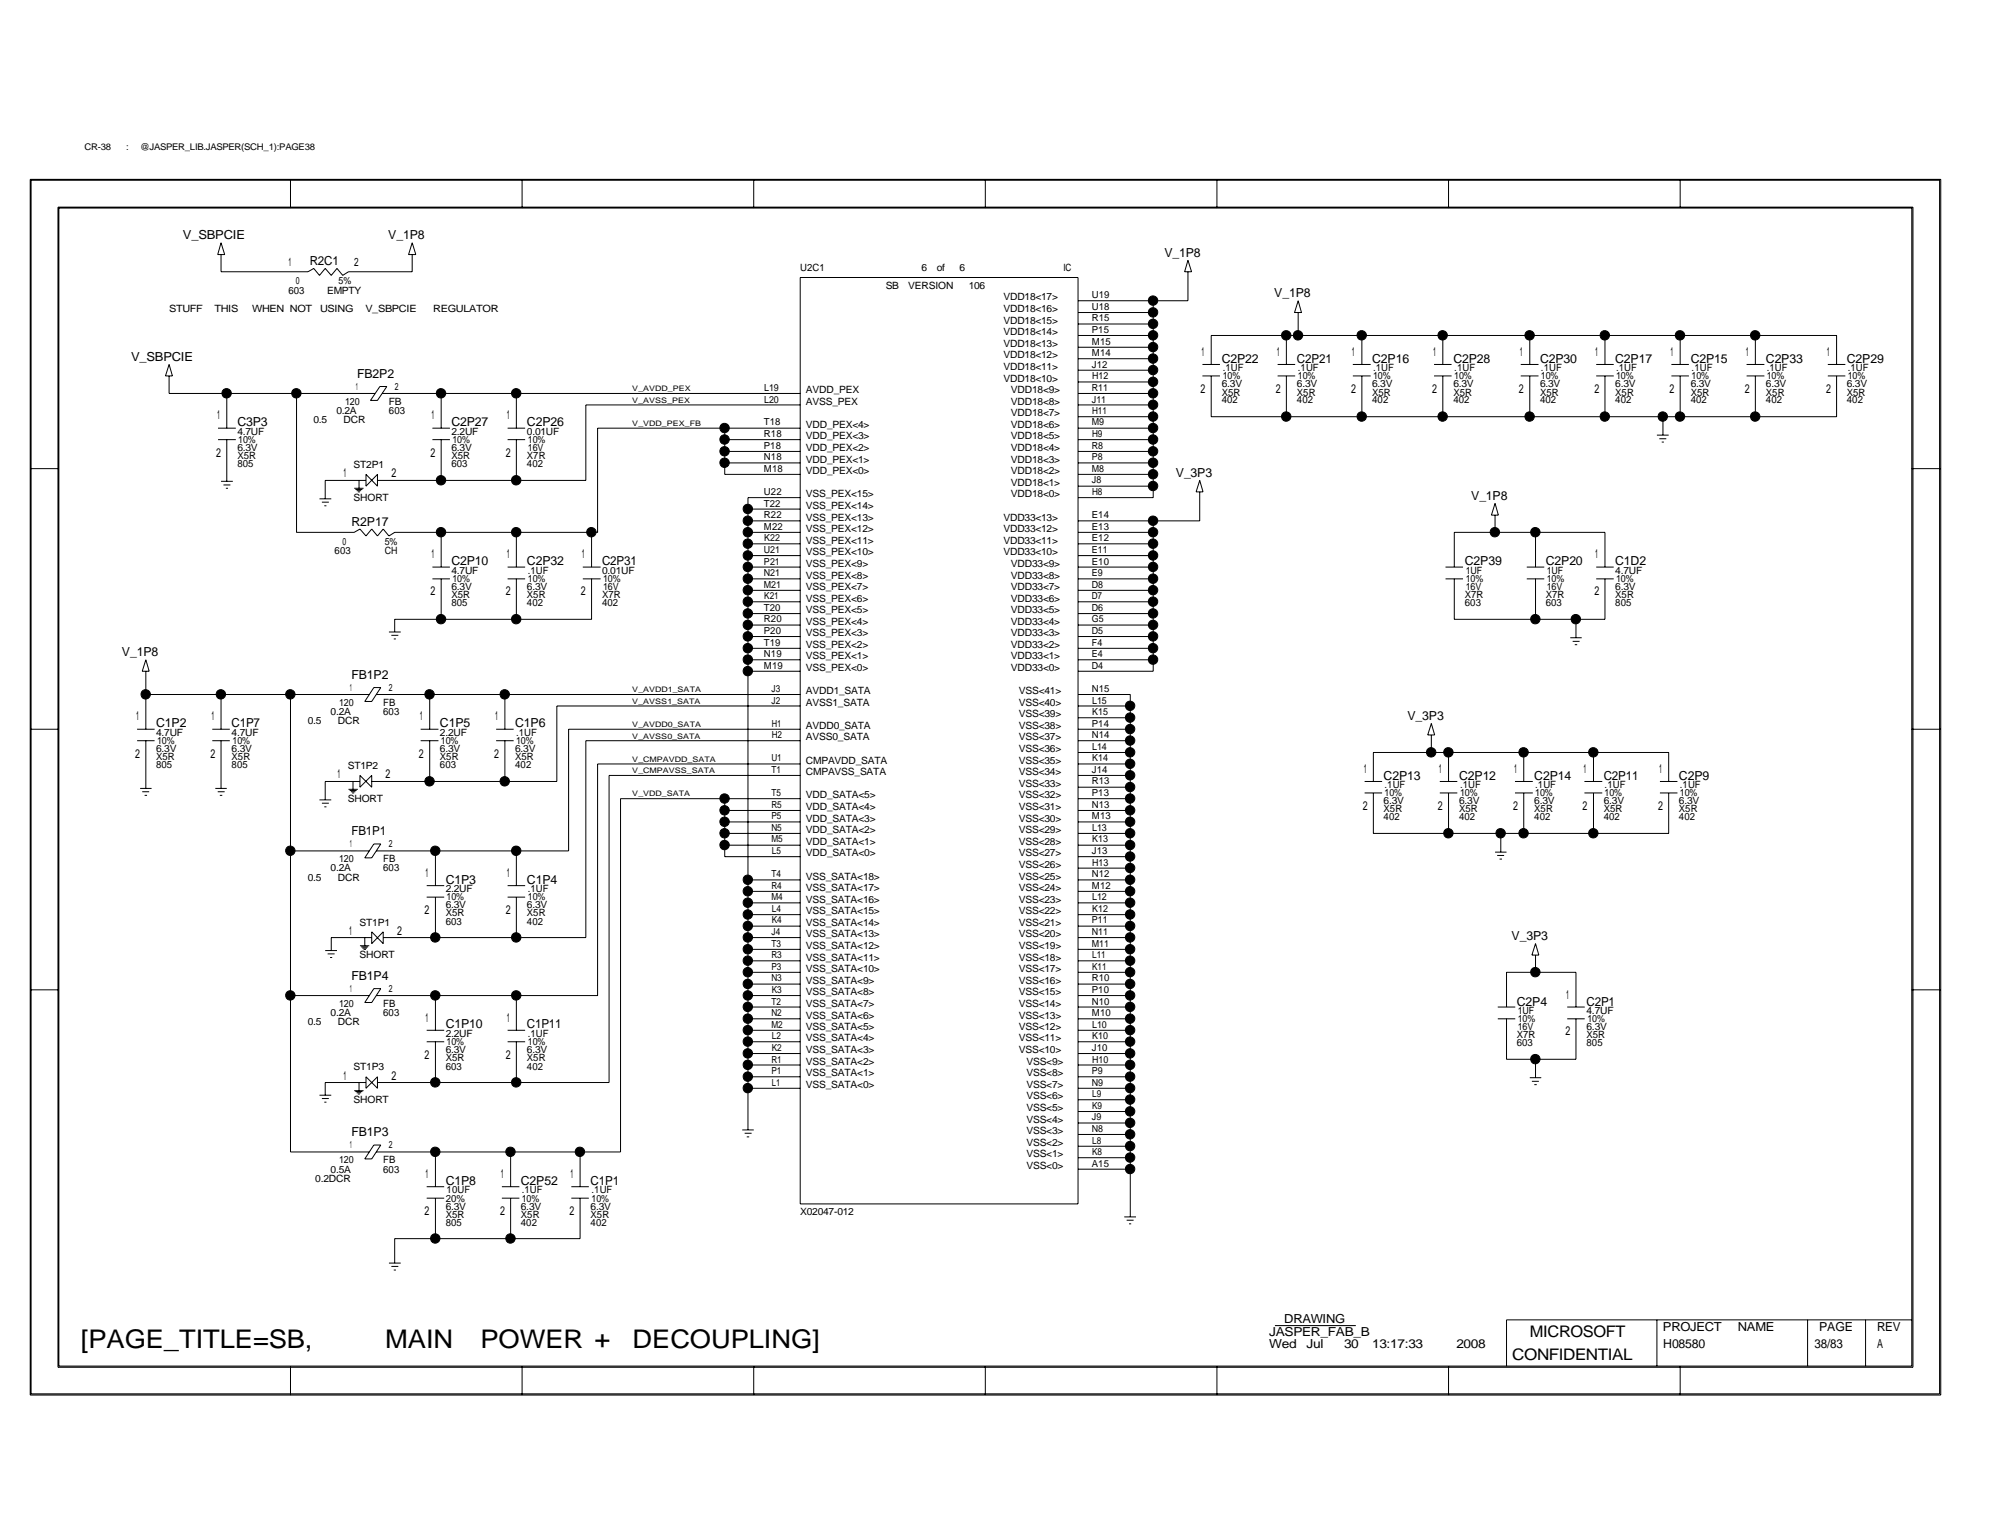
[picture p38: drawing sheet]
<svg xmlns="http://www.w3.org/2000/svg" width="279mm" height="216mm" viewBox="0 0 279 216" stroke-linecap="round" stroke-linejoin="round" font-family="sans-serif">
<defs><g id="words">
<g font-size="3.6">
<text x="11.3" y="189">[PAGE_TITLE=SB,</text>
<text x="54" y="189">MAIN</text>
<text x="67.4" y="189">POWER +</text>
<text x="88.7" y="189">DECOUPLING]</text>
</g>
<g font-size="2.2">
<text x="212" y="190.7">CONFIDENTIAL</text>
<text x="214.5" y="187.4">MICROSOFT</text>
</g>
<g font-size="1.7">
<text x="25.7" y="33.5">V_SBPCIE</text>
<text x="54.4" y="33.5">V_1P8</text>
<text x="163.2" y="36">V_1P8</text>
<text x="43.4" y="37.2">R2C1</text>
<text x="178.6" y="41.7">V_1P8</text>
<text x="18.4" y="50.6">V_SBPCIE</text>
<text x="50.1" y="53">FB2P2</text>
<text x="168.4" y="49.9">1</text>
<text x="171.3" y="50.8">C2P22</text>
<text x="179" y="49.9">1</text>
<text x="181.8" y="50.8">C2P21</text>
<text x="189.5" y="49.9">1</text>
<text x="192.4" y="50.8">C2P16</text>
<text x="200.9" y="49.9">1</text>
<text x="203.8" y="50.8">C2P28</text>
<text x="213.1" y="49.9">1</text>
<text x="215.9" y="50.8">C2P30</text>
<text x="223.6" y="49.9">1</text>
<text x="226.4" y="50.8">C2P17</text>
<text x="234.2" y="49.9">1</text>
<text x="237" y="50.8">C2P15</text>
<text x="244.7" y="49.9">1</text>
<text x="247.6" y="50.8">C2P33</text>
<text x="256.1" y="49.9">1</text>
<text x="258.9" y="50.8">C2P29</text>
<text x="30.4" y="58.8">1</text>
<text x="33.3" y="59.8">C3P3</text>
<text x="60.5" y="58.8">1</text>
<text x="63.3" y="59.8">C2P27</text>
<text x="71" y="58.8">1</text>
<text x="73.9" y="59.8">C2P26</text>
<text x="168.3" y="55.1">2</text>
<text x="178.9" y="55.1">2</text>
<text x="189.4" y="55.1">2</text>
<text x="200.8" y="55.1">2</text>
<text x="212.9" y="55.1">2</text>
<text x="223.5" y="55.1">2</text>
<text x="234.1" y="55.1">2</text>
<text x="244.6" y="55.1">2</text>
<text x="256" y="55.1">2</text>
<text x="30.3" y="64">2</text>
<text x="60.4" y="64">2</text>
<text x="70.9" y="64">2</text>
<text x="48.1" y="66.9">1</text>
<text x="54.9" y="66.9">2</text>
<text x="164.8" y="66.8">V_3P3</text>
<text x="206.2" y="70.1">V_1P8</text>
<text x="49.3" y="73.7">R2P17</text>
<text x="60.4" y="83.5">2</text>
<text x="60.5" y="78.3">1</text>
<text x="63.3" y="79.2">C2P10</text>
<text x="70.9" y="83.5">2</text>
<text x="71" y="78.3">1</text>
<text x="73.9" y="79.2">C2P32</text>
<text x="81.4" y="83.5">2</text>
<text x="81.6" y="78.3">1</text>
<text x="84.4" y="79.2">C2P31</text>
<text x="205.4" y="79.2">C2P39</text>
<text x="216.7" y="79.2">C2P20</text>
<text x="223.5" y="83.5">2</text>
<text x="223.6" y="78.3">1</text>
<text x="226.4" y="79.2">C1D2</text>
<text x="17.1" y="92">V_1P8</text>
<text x="49.3" y="95.2">FB1P2</text>
<text x="19.1" y="101">1</text>
<text x="21.9" y="102">C1P2</text>
<text x="29.6" y="101">1</text>
<text x="32.5" y="102">C1P7</text>
<text x="58.8" y="101">1</text>
<text x="61.7" y="102">C1P5</text>
<text x="69.4" y="101">1</text>
<text x="72.2" y="102">C1P6</text>
<text x="197.3" y="100.9">V_3P3</text>
<text x="19" y="106.2">2</text>
<text x="29.5" y="106.2">2</text>
<text x="58.7" y="106.2">2</text>
<text x="69.3" y="106.2">2</text>
<text x="47.3" y="109.1">1</text>
<text x="54.1" y="109.1">2</text>
<text x="191.1" y="113.5">2</text>
<text x="191.2" y="108.3">1</text>
<text x="194" y="109.3">C2P13</text>
<text x="201.6" y="113.5">2</text>
<text x="201.7" y="108.3">1</text>
<text x="204.6" y="109.3">C2P12</text>
<text x="212.1" y="113.5">2</text>
<text x="212.3" y="108.3">1</text>
<text x="215.1" y="109.3">C2P14</text>
<text x="221.9" y="113.5">2</text>
<text x="222" y="108.3">1</text>
<text x="224.8" y="109.3">C2P11</text>
<text x="232.5" y="113.5">2</text>
<text x="232.6" y="108.3">1</text>
<text x="235.4" y="109.3">C2P9</text>
<text x="49.3" y="117.1">FB1P1</text>
<text x="59.6" y="122.9">1</text>
<text x="62.5" y="123.9">C1P3</text>
<text x="71" y="122.9">1</text>
<text x="73.9" y="123.9">C1P4</text>
<text x="48.9" y="131.1">1</text>
<text x="55.7" y="131.1">2</text>
<text x="59.5" y="128.1">2</text>
<text x="70.9" y="128.1">2</text>
<text x="211.9" y="131.8">V_3P3</text>
<text x="49.3" y="137.4">FB1P4</text>
<text x="59.6" y="143.2">1</text>
<text x="71" y="143.2">1</text>
<text x="212.6" y="141">C2P4</text>
<text x="219.6" y="140">1</text>
<text x="222.4" y="141">C2P1</text>
<text x="59.5" y="148.4">2</text>
<text x="62.5" y="144.2">C1P10</text>
<text x="70.9" y="148.4">2</text>
<text x="73.9" y="144.2">C1P11</text>
<text x="219.5" y="145.2">2</text>
<text x="48.1" y="151.3">1</text>
<text x="54.9" y="151.3">2</text>
<text x="49.3" y="159.3">FB1P3</text>
<text x="59.6" y="165.1">1</text>
<text x="62.5" y="166.1">C1P8</text>
<text x="70.2" y="165.1">1</text>
<text x="73" y="166.1">C2P52</text>
<text x="80" y="165.1">1</text>
<text x="82.8" y="166.1">C1P1</text>
<text x="59.5" y="170.3">2</text>
<text x="70.1" y="170.3">2</text>
<text x="79.8" y="170.3">2</text>
<text x="180" y="185.4">DRAWING</text>
<text x="177.9" y="189">Wed</text>
<text x="177.9" y="187.4">JASPER_FAB_B</text>
<text x="183.2" y="189">Jul</text>
<text x="188.4" y="189">30</text>
<text x="192.4" y="189">13:17:33</text>
<text x="204.2" y="189">2008</text>
<text x="233.1" y="186.6">PROJECT</text>
<text x="233.2" y="189">H08580</text>
<text x="243.6" y="186.6">NAME</text>
<text x="254.4" y="189">38/83</text>
<text x="255" y="186.6">PAGE</text>
<text x="263.1" y="189">A</text>
<text x="263.1" y="186.6">REV</text>
</g>
<g font-size="1.6">
<text x="40.4" y="37.3">1</text>
<text x="49.7" y="37.3">2</text>
</g>
<g font-size="1.4">
<text x="40.4" y="41.1">603</text>
<text x="41.5" y="39.8">0</text>
<text x="45.8" y="41.1">EMPTY</text>
<text x="47.5" y="39.8">5%</text>
<text x="112.2" y="38.1">U2C1</text>
<text x="124.2" y="40.5">SB</text>
<text x="127.3" y="40.5">VERSION</text>
<text x="129.2" y="38.1">6</text>
<text x="131.3" y="38.1">of</text>
<text x="134.5" y="38.1">6</text>
<text x="135.8" y="40.5">106</text>
<text x="149.1" y="38.1">IC</text>
<text x="153.1" y="41.8">U19</text>
<text x="23.7" y="43.8">STUFF</text>
<text x="30.1" y="43.8">THIS</text>
<text x="35.3" y="43.8">WHEN NOT</text>
<text x="44.9" y="43.8">USING</text>
<text x="51.2" y="43.8">V_SBPCIE</text>
<text x="60.7" y="43.8">REGULATOR</text>
<text x="140.7" y="47">VDD18&lt;14&gt;</text>
<text x="140.7" y="45.4">VDD18&lt;15&gt;</text>
<text x="140.7" y="43.8">VDD18&lt;16&gt;</text>
<text x="140.7" y="42.1">VDD18&lt;17&gt;</text>
<text x="153.1" y="46.7">P15</text>
<text x="153.1" y="45">R15</text>
<text x="153.1" y="43.4">U18</text>
<text x="140.7" y="53.5">VDD18&lt;10&gt;</text>
<text x="140.7" y="51.9">VDD18&lt;11&gt;</text>
<text x="140.7" y="50.2">VDD18&lt;12&gt;</text>
<text x="140.7" y="48.6">VDD18&lt;13&gt;</text>
<text x="153.1" y="51.6">J12</text>
<text x="153.1" y="49.9">M14</text>
<text x="153.1" y="48.3">M15</text>
<text x="153.1" y="53.2">H12</text>
<text x="171.4" y="52">.1UF</text>
<text x="171.4" y="53.2">10%</text>
<text x="181.9" y="53.2">10%</text>
<text x="181.9" y="52">.1UF</text>
<text x="192.5" y="53.2">10%</text>
<text x="192.5" y="52">.1UF</text>
<text x="203.9" y="53.2">10%</text>
<text x="203.9" y="52">.1UF</text>
<text x="216" y="53.2">10%</text>
<text x="216" y="52">.1UF</text>
<text x="226.6" y="53.2">10%</text>
<text x="226.6" y="52">.1UF</text>
<text x="237.2" y="53.2">10%</text>
<text x="237.2" y="52">.1UF</text>
<text x="247.7" y="53.2">10%</text>
<text x="247.7" y="52">.1UF</text>
<text x="259" y="52">.1UF</text>
<text x="259" y="53.2">10%</text>
<text x="43.9" y="59.4">0.5</text>
<text x="47.2" y="58">0.2A</text>
<text x="48.2" y="59.4">DCR</text>
<text x="48.4" y="56.7">120</text>
<text x="49.9" y="54.6">1</text>
<text x="54.5" y="58">603</text>
<text x="54.5" y="56.7">FB</text>
<text x="55.3" y="54.6">2</text>
<text x="107.1" y="59.6">T18</text>
<text x="107.1" y="54.8">L19</text>
<text x="107.1" y="56.4">L20</text>
<text x="113" y="60">VDD_PEX&lt;4&gt;</text>
<text x="113" y="55.1">AVDD_PEX</text>
<text x="113" y="56.7">AVSS_PEX</text>
<text x="141.7" y="60">VDD18&lt;6&gt;</text>
<text x="141.7" y="58.4">VDD18&lt;7&gt;</text>
<text x="141.7" y="56.7">VDD18&lt;8&gt;</text>
<text x="141.7" y="55.1">VDD18&lt;9&gt;</text>
<text x="153.1" y="59.6">M9</text>
<text x="153.1" y="56.4">J11</text>
<text x="153.1" y="54.8">R11</text>
<text x="153.1" y="58">H11</text>
<text x="171.3" y="56.6">402</text>
<text x="171.3" y="54.3">6.3V</text>
<text x="171.3" y="55.5">X5R</text>
<text x="181.8" y="56.6">402</text>
<text x="181.8" y="54.3">6.3V</text>
<text x="181.8" y="55.5">X5R</text>
<text x="192.4" y="56.6">402</text>
<text x="192.4" y="54.3">6.3V</text>
<text x="192.4" y="55.5">X5R</text>
<text x="203.8" y="56.6">402</text>
<text x="203.8" y="54.3">6.3V</text>
<text x="203.8" y="55.5">X5R</text>
<text x="215.9" y="56.6">402</text>
<text x="215.9" y="54.3">6.3V</text>
<text x="215.9" y="55.5">X5R</text>
<text x="226.4" y="56.6">402</text>
<text x="226.4" y="54.3">6.3V</text>
<text x="226.4" y="55.5">X5R</text>
<text x="237" y="56.6">402</text>
<text x="237" y="54.3">6.3V</text>
<text x="237" y="55.5">X5R</text>
<text x="247.6" y="56.6">402</text>
<text x="247.6" y="54.3">6.3V</text>
<text x="247.6" y="55.5">X5R</text>
<text x="258.9" y="56.6">402</text>
<text x="258.9" y="54.3">6.3V</text>
<text x="258.9" y="55.5">X5R</text>
<text x="33.3" y="61">4.7UF</text>
<text x="33.3" y="63.2">6.3V</text>
<text x="33.3" y="64.4">X5R</text>
<text x="33.3" y="65.5">805</text>
<text x="33.4" y="62.1">10%</text>
<text x="49.6" y="65.7">ST2P1</text>
<text x="63.3" y="65.5">603</text>
<text x="63.3" y="61">2.2UF</text>
<text x="63.3" y="63.2">6.3V</text>
<text x="63.3" y="64.4">X5R</text>
<text x="63.4" y="62.1">10%</text>
<text x="73.9" y="65.5">402</text>
<text x="73.9" y="61">0.01UF</text>
<text x="73.9" y="64.4">X7R</text>
<text x="74" y="62.1">10%</text>
<text x="74" y="63.2">16V</text>
<text x="107.1" y="64.5">N18</text>
<text x="107.1" y="62.9">P18</text>
<text x="107.1" y="61.3">R18</text>
<text x="113" y="64.9">VDD_PEX&lt;1&gt;</text>
<text x="113" y="63.2">VDD_PEX&lt;2&gt;</text>
<text x="113" y="61.6">VDD_PEX&lt;3&gt;</text>
<text x="141.7" y="64.9">VDD18&lt;3&gt;</text>
<text x="141.7" y="63.2">VDD18&lt;4&gt;</text>
<text x="141.7" y="61.6">VDD18&lt;5&gt;</text>
<text x="153.1" y="64.5">P8</text>
<text x="153.1" y="62.9">R8</text>
<text x="153.1" y="61.3">H9</text>
<text x="49.6" y="70.2">SHORT</text>
<text x="107.1" y="71">T22</text>
<text x="107.1" y="69.4">U22</text>
<text x="107.1" y="66.2">M18</text>
<text x="113" y="71.3">VSS_PEX&lt;14&gt;</text>
<text x="113" y="69.7">VSS_PEX&lt;15&gt;</text>
<text x="113" y="66.5">VDD_PEX&lt;0&gt;</text>
<text x="141.7" y="69.7">VDD18&lt;0&gt;</text>
<text x="141.7" y="68.1">VDD18&lt;1&gt;</text>
<text x="141.7" y="66.5">VDD18&lt;2&gt;</text>
<text x="153.1" y="67.8">J8</text>
<text x="153.1" y="66.2">M8</text>
<text x="153.1" y="69.4">H8</text>
<text x="46.9" y="77.7">603</text>
<text x="48" y="76.4">0</text>
<text x="53.9" y="76.4">5%</text>
<text x="53.9" y="77.7">CH</text>
<text x="107.1" y="77.5">U21</text>
<text x="107.1" y="74.3">M22</text>
<text x="107.1" y="72.6">R22</text>
<text x="107.1" y="75.9">K22</text>
<text x="113" y="77.9">VSS_PEX&lt;10&gt;</text>
<text x="113" y="76.2">VSS_PEX&lt;11&gt;</text>
<text x="113" y="74.6">VSS_PEX&lt;12&gt;</text>
<text x="113" y="73">VSS_PEX&lt;13&gt;</text>
<text x="140.7" y="73">VDD33&lt;13&gt;</text>
<text x="140.7" y="76.2">VDD33&lt;11&gt;</text>
<text x="140.7" y="77.9">VDD33&lt;10&gt;</text>
<text x="140.7" y="74.6">VDD33&lt;12&gt;</text>
<text x="153.1" y="77.5">E11</text>
<text x="153.1" y="75.9">E12</text>
<text x="153.1" y="74.3">E13</text>
<text x="153.1" y="72.6">E14</text>
<text x="63.3" y="80.4">4.7UF</text>
<text x="63.3" y="82.7">6.3V</text>
<text x="63.3" y="83.9">X5R</text>
<text x="63.4" y="81.6">10%</text>
<text x="73.9" y="82.7">6.3V</text>
<text x="73.9" y="83.9">X5R</text>
<text x="74" y="81.6">10%</text>
<text x="74" y="80.4">.1UF</text>
<text x="84.4" y="80.4">0.01UF</text>
<text x="84.4" y="83.9">X7R</text>
<text x="84.5" y="81.6">10%</text>
<text x="84.5" y="82.7">16V</text>
<text x="107.1" y="82.4">M21</text>
<text x="107.1" y="80.8">N21</text>
<text x="107.1" y="79.2">P21</text>
<text x="113" y="82.7">VSS_PEX&lt;7&gt;</text>
<text x="113" y="79.5">VSS_PEX&lt;9&gt;</text>
<text x="113" y="81.1">VSS_PEX&lt;8&gt;</text>
<text x="141.7" y="79.5">VDD33&lt;9&gt;</text>
<text x="141.7" y="81.1">VDD33&lt;8&gt;</text>
<text x="141.7" y="82.7">VDD33&lt;7&gt;</text>
<text x="153.1" y="82.4">D8</text>
<text x="153.1" y="80.8">E9</text>
<text x="153.1" y="79.2">E10</text>
<text x="205.4" y="83.9">X7R</text>
<text x="205.5" y="80.4">1UF</text>
<text x="205.5" y="81.6">10%</text>
<text x="205.5" y="82.7">16V</text>
<text x="216.7" y="83.9">X7R</text>
<text x="216.8" y="82.7">16V</text>
<text x="216.8" y="81.6">10%</text>
<text x="216.8" y="80.4">1UF</text>
<text x="226.4" y="80.4">4.7UF</text>
<text x="226.4" y="82.7">6.3V</text>
<text x="226.4" y="83.9">X5R</text>
<text x="226.6" y="81.6">10%</text>
<text x="63.3" y="85">805</text>
<text x="73.9" y="85">402</text>
<text x="84.4" y="85">402</text>
<text x="107.1" y="88.9">P20</text>
<text x="107.1" y="87.2">R20</text>
<text x="107.1" y="85.6">T20</text>
<text x="107.1" y="84">K21</text>
<text x="113" y="84.3">VSS_PEX&lt;6&gt;</text>
<text x="113" y="86">VSS_PEX&lt;5&gt;</text>
<text x="113" y="87.6">VSS_PEX&lt;4&gt;</text>
<text x="113" y="89.2">VSS_PEX&lt;3&gt;</text>
<text x="141.7" y="84.3">VDD33&lt;6&gt;</text>
<text x="141.7" y="86">VDD33&lt;5&gt;</text>
<text x="141.7" y="87.6">VDD33&lt;4&gt;</text>
<text x="141.7" y="89.2">VDD33&lt;3&gt;</text>
<text x="153.1" y="88.9">D5</text>
<text x="153.1" y="87.2">G5</text>
<text x="153.1" y="85.6">D6</text>
<text x="153.1" y="84">D7</text>
<text x="205.4" y="85">603</text>
<text x="216.7" y="85">603</text>
<text x="226.4" y="85">805</text>
<text x="107.1" y="93.8">M19</text>
<text x="107.1" y="92.1">N19</text>
<text x="107.1" y="90.5">T19</text>
<text x="113" y="90.8">VSS_PEX&lt;2&gt;</text>
<text x="113" y="92.5">VSS_PEX&lt;1&gt;</text>
<text x="113" y="94.1">VSS_PEX&lt;0&gt;</text>
<text x="141.7" y="94.1">VDD33&lt;0&gt;</text>
<text x="141.7" y="92.5">VDD33&lt;1&gt;</text>
<text x="141.7" y="90.8">VDD33&lt;2&gt;</text>
<text x="153.1" y="93.8">D4</text>
<text x="153.1" y="92.1">E4</text>
<text x="153.1" y="90.5">F4</text>
<text x="43.1" y="101.6">0.5</text>
<text x="46.4" y="100.2">0.2A</text>
<text x="47.4" y="101.6">DCR</text>
<text x="47.5" y="98.9">120</text>
<text x="49.1" y="96.9">1</text>
<text x="53.7" y="100.2">603</text>
<text x="53.7" y="98.9">FB</text>
<text x="54.5" y="96.9">2</text>
<text x="108.2" y="97">J3</text>
<text x="108.2" y="98.6">J2</text>
<text x="108.2" y="101.9">H1</text>
<text x="113" y="97.3">AVDD1_SATA</text>
<text x="113" y="98.9">AVSS1_SATA</text>
<text x="142.8" y="100.6">VSS&lt;39&gt;</text>
<text x="142.8" y="98.9">VSS&lt;40&gt;</text>
<text x="142.8" y="97.3">VSS&lt;41&gt;</text>
<text x="153.1" y="101.9">P14</text>
<text x="153.1" y="97">N15</text>
<text x="153.1" y="100.2">K15</text>
<text x="153.1" y="98.6">L15</text>
<text x="21.9" y="103.2">4.7UF</text>
<text x="21.9" y="105.5">6.3V</text>
<text x="21.9" y="106.6">X5R</text>
<text x="21.9" y="107.7">805</text>
<text x="22" y="104.3">10%</text>
<text x="32.5" y="103.2">4.7UF</text>
<text x="32.5" y="105.5">6.3V</text>
<text x="32.5" y="106.6">X5R</text>
<text x="32.5" y="107.7">805</text>
<text x="32.6" y="104.3">10%</text>
<text x="48.8" y="107.9">ST1P2</text>
<text x="61.7" y="103.2">2.2UF</text>
<text x="61.7" y="105.5">6.3V</text>
<text x="61.7" y="106.6">X5R</text>
<text x="61.7" y="107.7">603</text>
<text x="61.8" y="104.3">10%</text>
<text x="72.2" y="107.7">402</text>
<text x="72.2" y="105.5">6.3V</text>
<text x="72.2" y="106.6">X5R</text>
<text x="72.3" y="104.3">10%</text>
<text x="72.3" y="103.2">.1UF</text>
<text x="108.2" y="106.7">U1</text>
<text x="108.2" y="103.5">H2</text>
<text x="113" y="103.8">AVSS0_SATA</text>
<text x="113" y="107.1">CMPAVDD_SATA</text>
<text x="113" y="102.2">AVDD0_SATA</text>
<text x="142.8" y="107.1">VSS&lt;35&gt;</text>
<text x="142.8" y="105.5">VSS&lt;36&gt;</text>
<text x="142.8" y="103.8">VSS&lt;37&gt;</text>
<text x="142.8" y="102.2">VSS&lt;38&gt;</text>
<text x="153.1" y="103.5">N14</text>
<text x="153.1" y="106.7">K14</text>
<text x="153.1" y="105.1">L14</text>
<text x="48.8" y="112.4">SHORT</text>
<text x="108.2" y="108.4">T1</text>
<text x="108.2" y="113.2">R5</text>
<text x="108.2" y="111.6">T5</text>
<text x="113" y="108.7">CMPAVSS_SATA</text>
<text x="113" y="113.6">VDD_SATA&lt;4&gt;</text>
<text x="113" y="111.9">VDD_SATA&lt;5&gt;</text>
<text x="142.8" y="113.6">VSS&lt;31&gt;</text>
<text x="142.8" y="111.9">VSS&lt;32&gt;</text>
<text x="142.8" y="108.7">VSS&lt;34&gt;</text>
<text x="142.8" y="110.3">VSS&lt;33&gt;</text>
<text x="153.1" y="113.2">N13</text>
<text x="153.1" y="111.6">P13</text>
<text x="153.1" y="110">R13</text>
<text x="153.1" y="108.4">J14</text>
<text x="194" y="112.7">6.3V</text>
<text x="194" y="113.9">X5R</text>
<text x="194.1" y="111.6">10%</text>
<text x="194.1" y="110.5">.1UF</text>
<text x="204.6" y="112.7">6.3V</text>
<text x="204.6" y="113.9">X5R</text>
<text x="204.7" y="111.6">10%</text>
<text x="204.7" y="110.5">.1UF</text>
<text x="215.1" y="112.7">6.3V</text>
<text x="215.1" y="113.9">X5R</text>
<text x="215.2" y="110.5">.1UF</text>
<text x="215.2" y="111.6">10%</text>
<text x="224.8" y="112.7">6.3V</text>
<text x="224.8" y="113.9">X5R</text>
<text x="225" y="111.6">10%</text>
<text x="225" y="110.5">.1UF</text>
<text x="235.4" y="112.7">6.3V</text>
<text x="235.4" y="113.9">X5R</text>
<text x="235.5" y="111.6">10%</text>
<text x="235.5" y="110.5">.1UF</text>
<text x="49.1" y="118.7">1</text>
<text x="54.5" y="118.7">2</text>
<text x="108.2" y="118.1">M5</text>
<text x="108.2" y="116.5">N5</text>
<text x="108.2" y="114.9">P5</text>
<text x="108.2" y="119.7">L5</text>
<text x="113" y="118.4">VDD_SATA&lt;1&gt;</text>
<text x="113" y="116.8">VDD_SATA&lt;2&gt;</text>
<text x="113" y="115.2">VDD_SATA&lt;3&gt;</text>
<text x="142.8" y="118.4">VSS&lt;28&gt;</text>
<text x="142.8" y="116.8">VSS&lt;29&gt;</text>
<text x="142.8" y="115.2">VSS&lt;30&gt;</text>
<text x="153.1" y="119.7">J13</text>
<text x="153.1" y="114.9">M13</text>
<text x="153.1" y="118.1">K13</text>
<text x="153.1" y="116.5">L13</text>
<text x="194" y="115">402</text>
<text x="204.6" y="115">402</text>
<text x="215.1" y="115">402</text>
<text x="224.8" y="115">402</text>
<text x="235.4" y="115">402</text>
<text x="43.1" y="123.4">0.5</text>
<text x="46.4" y="122.2">0.2A</text>
<text x="47.4" y="123.4">DCR</text>
<text x="47.5" y="120.9">120</text>
<text x="53.7" y="120.9">FB</text>
<text x="53.7" y="122.2">603</text>
<text x="62.5" y="125.1">2.2UF</text>
<text x="74" y="125.1">.1UF</text>
<text x="108.2" y="124.6">R4</text>
<text x="108.2" y="123">T4</text>
<text x="113" y="124.9">VSS_SATA&lt;17&gt;</text>
<text x="113" y="123.3">VSS_SATA&lt;18&gt;</text>
<text x="113" y="120.1">VDD_SATA&lt;0&gt;</text>
<text x="142.8" y="124.9">VSS&lt;24&gt;</text>
<text x="142.8" y="123.3">VSS&lt;25&gt;</text>
<text x="142.8" y="121.7">VSS&lt;26&gt;</text>
<text x="142.8" y="120.1">VSS&lt;27&gt;</text>
<text x="153.1" y="124.6">M12</text>
<text x="153.1" y="123">N12</text>
<text x="153.1" y="121.4">H13</text>
<text x="50.4" y="129.8">ST1P1</text>
<text x="62.5" y="129.6">603</text>
<text x="62.5" y="127.3">6.3V</text>
<text x="62.5" y="128.5">X5R</text>
<text x="62.6" y="126.2">10%</text>
<text x="73.9" y="127.3">6.3V</text>
<text x="73.9" y="128.5">X5R</text>
<text x="73.9" y="129.6">402</text>
<text x="74" y="126.2">10%</text>
<text x="108.2" y="131.1">J4</text>
<text x="108.2" y="126.2">M4</text>
<text x="108.2" y="129.5">K4</text>
<text x="108.2" y="127.8">L4</text>
<text x="113" y="131.4">VSS_SATA&lt;13&gt;</text>
<text x="113" y="129.8">VSS_SATA&lt;14&gt;</text>
<text x="113" y="128.2">VSS_SATA&lt;15&gt;</text>
<text x="113" y="126.5">VSS_SATA&lt;16&gt;</text>
<text x="142.8" y="131.4">VSS&lt;20&gt;</text>
<text x="142.8" y="129.8">VSS&lt;21&gt;</text>
<text x="142.8" y="128.2">VSS&lt;22&gt;</text>
<text x="142.8" y="126.5">VSS&lt;23&gt;</text>
<text x="153.1" y="131.1">N11</text>
<text x="153.1" y="129.5">P11</text>
<text x="153.1" y="127.8">K12</text>
<text x="153.1" y="126.2">L12</text>
<text x="50.4" y="134.3">SHORT</text>
<text x="108.2" y="137.6">N3</text>
<text x="108.2" y="136">P3</text>
<text x="108.2" y="134.3">R3</text>
<text x="108.2" y="132.7">T3</text>
<text x="113" y="137.9">VSS_SATA&lt;9&gt;</text>
<text x="113" y="136.3">VSS_SATA&lt;10&gt;</text>
<text x="113" y="134.7">VSS_SATA&lt;11&gt;</text>
<text x="113" y="133.1">VSS_SATA&lt;12&gt;</text>
<text x="142.8" y="137.9">VSS&lt;16&gt;</text>
<text x="142.8" y="136.3">VSS&lt;17&gt;</text>
<text x="142.8" y="134.7">VSS&lt;18&gt;</text>
<text x="142.8" y="133.1">VSS&lt;19&gt;</text>
<text x="153.1" y="137.6">R10</text>
<text x="153.1" y="132.7">M11</text>
<text x="153.1" y="136">K11</text>
<text x="153.1" y="134.3">L11</text>
<text x="43.1" y="143.8">0.5</text>
<text x="46.4" y="142.5">0.2A</text>
<text x="47.4" y="143.8">DCR</text>
<text x="47.5" y="141.1">120</text>
<text x="49.1" y="139.1">1</text>
<text x="53.7" y="142.5">603</text>
<text x="53.7" y="141.1">FB</text>
<text x="54.5" y="139.1">2</text>
<text x="108.2" y="142.5">N2</text>
<text x="108.2" y="140.8">T2</text>
<text x="108.2" y="139.2">K3</text>
<text x="113" y="142.8">VSS_SATA&lt;6&gt;</text>
<text x="113" y="141.1">VSS_SATA&lt;7&gt;</text>
<text x="113" y="139.5">VSS_SATA&lt;8&gt;</text>
<text x="142.8" y="142.8">VSS&lt;13&gt;</text>
<text x="142.8" y="141.1">VSS&lt;14&gt;</text>
<text x="142.8" y="139.5">VSS&lt;15&gt;</text>
<text x="153.1" y="142.5">M10</text>
<text x="153.1" y="140.8">N10</text>
<text x="153.1" y="139.2">P10</text>
<text x="212.8" y="142.1">1UF</text>
<text x="212.8" y="143.3">10%</text>
<text x="222.4" y="142.1">4.7UF</text>
<text x="222.5" y="143.3">10%</text>
<text x="62.5" y="145.4">2.2UF</text>
<text x="62.5" y="149.9">603</text>
<text x="62.5" y="147.7">6.3V</text>
<text x="62.5" y="148.8">X5R</text>
<text x="62.6" y="146.5">10%</text>
<text x="73.9" y="149.9">402</text>
<text x="73.9" y="147.7">6.3V</text>
<text x="73.9" y="148.8">X5R</text>
<text x="74" y="146.5">10%</text>
<text x="74" y="145.4">.1UF</text>
<text x="108.2" y="149">R1</text>
<text x="108.2" y="144.1">M2</text>
<text x="108.2" y="147.3">K2</text>
<text x="108.2" y="145.7">L2</text>
<text x="113" y="149.3">VSS_SATA&lt;2&gt;</text>
<text x="113" y="147.7">VSS_SATA&lt;3&gt;</text>
<text x="113" y="146">VSS_SATA&lt;4&gt;</text>
<text x="113" y="144.4">VSS_SATA&lt;5&gt;</text>
<text x="142.8" y="147.7">VSS&lt;10&gt;</text>
<text x="142.8" y="146">VSS&lt;11&gt;</text>
<text x="142.8" y="144.4">VSS&lt;12&gt;</text>
<text x="143.9" y="149.3">VSS&lt;9&gt;</text>
<text x="153.1" y="147.3">J10</text>
<text x="153.1" y="149">H10</text>
<text x="153.1" y="145.7">K10</text>
<text x="153.1" y="144.1">L10</text>
<text x="212.6" y="145.5">X7R</text>
<text x="212.6" y="146.7">603</text>
<text x="212.8" y="144.4">16V</text>
<text x="222.4" y="144.4">6.3V</text>
<text x="222.4" y="145.5">X5R</text>
<text x="222.4" y="146.7">805</text>
<text x="49.6" y="154.6">SHORT</text>
<text x="49.6" y="150.1">ST1P3</text>
<text x="108.2" y="150.6">P1</text>
<text x="108.2" y="152.2">L1</text>
<text x="113" y="152.5">VSS_SATA&lt;0&gt;</text>
<text x="113" y="150.9">VSS_SATA&lt;1&gt;</text>
<text x="143.9" y="155.8">VSS&lt;5&gt;</text>
<text x="143.9" y="154.1">VSS&lt;6&gt;</text>
<text x="143.9" y="152.5">VSS&lt;7&gt;</text>
<text x="143.9" y="150.9">VSS&lt;8&gt;</text>
<text x="153.1" y="152.2">N9</text>
<text x="153.1" y="150.6">P9</text>
<text x="153.1" y="155.4">K9</text>
<text x="153.1" y="153.8">L9</text>
<text x="49.1" y="161">1</text>
<text x="54.5" y="161">2</text>
<text x="143.9" y="160.7">VSS&lt;2&gt;</text>
<text x="143.9" y="159">VSS&lt;3&gt;</text>
<text x="143.9" y="157.4">VSS&lt;4&gt;</text>
<text x="153.1" y="158.7">N8</text>
<text x="153.1" y="157.1">J9</text>
<text x="153.1" y="161.9">K8</text>
<text x="153.1" y="160.3">L8</text>
<text x="44.2" y="165.7">0.2DCR</text>
<text x="46.4" y="164.4">0.5A</text>
<text x="47.5" y="163.1">120</text>
<text x="53.7" y="163.1">FB</text>
<text x="53.7" y="164.4">603</text>
<text x="62.6" y="167.3">10UF</text>
<text x="73.2" y="167.3">.1UF</text>
<text x="82.9" y="167.3">.1UF</text>
<text x="143.9" y="163.9">VSS&lt;0&gt;</text>
<text x="143.9" y="162.3">VSS&lt;1&gt;</text>
<text x="153.1" y="163.6">A15</text>
<text x="62.5" y="171.8">805</text>
<text x="62.5" y="170.7">X5R</text>
<text x="62.5" y="169.6">6.3V</text>
<text x="62.5" y="168.4">20%</text>
<text x="73" y="171.8">402</text>
<text x="73" y="169.6">6.3V</text>
<text x="73" y="170.7">X5R</text>
<text x="73.2" y="168.4">10%</text>
<text x="82.8" y="171.8">402</text>
<text x="82.8" y="169.6">6.3V</text>
<text x="82.8" y="170.7">X5R</text>
<text x="82.9" y="168.4">10%</text>
<text x="112.2" y="170.4">X02047-012</text>
</g>
<g font-size="1.3">
<text x="11.9" y="21">CR-38</text>
<text x="17.7" y="21">:</text>
<text x="19.6" y="21">@JASPER_LIB.JASPER(SCH_1):PAGE38</text>
</g>
<g font-size="1.1">
<text x="88.6" y="56.5">V_AVSS_PEX</text>
<text x="88.6" y="59.7">V_VDD_PEX_FB</text>
<text x="88.6" y="54.8">V_AVDD_PEX</text>
<text x="88.6" y="97">V_AVDD1_SATA</text>
<text x="88.6" y="98.7">V_AVSS1_SATA</text>
<text x="88.6" y="101.9">V_AVDD0_SATA</text>
<text x="88.6" y="103.5">V_AVSS0_SATA</text>
<text x="88.6" y="106.8">V_CMPAVDD_SATA</text>
<text x="88.6" y="108.4">V_CMPAVSS_SATA</text>
<text x="88.6" y="111.6">V_VDD_SATA</text>
</g>
</g></defs>
<g fill="none" stroke="#000" stroke-width=".14">
<path d="M4.2 25.1h267.9v170.5h-267.9zM4.4 25.3h267.5v170.1h-267.5zM8.1 29h260.1v162.7h-260.1zM8.3 29.2h259.7v162.3h-259.7zM31 35.7v2.4h12.2l.8-.5 .8 1 .8-1 .8 1 .8-1 .8 1 .9-.5h8.9v-2.4M31 34l.5 1.7h-1zM40.7 25.1v4.1M57.8 34l.5 1.7h-1zM73.2 25.1v4.1M105.7 25.1v4.1M112.2 38.9h38.9v129.9h-38.9zM138.1 25.1v4.1"/>
<path d="M166.5 36.5l.5 1.6h-.9zM166.5 38.1v4.1h-15.4M170.6 25.1v4.1M203.1 25.1v4.1M235.5 25.1v4.1M23.7 51.1l.5 1.6h-1zM23.7 52.7v2.5h28.9M31.8 55.2v4.8M41.6 55.2v19.4h8.1l.8-.4 .8 .9 .8-.9 .8 .9 .8-.9 .8 .9 .8-.5h28.5v-14.6h28.4M53.3 54.2h.9l-1.3 1.9h-1zM53.6 55.2h58.6M61.8 55.2v4.8"/>
<path d="M72.4 55.2v4.8M112.2 56.8h-30.1v10.6h-29.2M151.1 43.8h10.6M151.1 55.2h10.6M151.1 56.8h10.6M151.1 45.4h10.6M151.1 47h10.6M151.1 48.7h10.6M151.1 50.3h10.6M151.1 51.9h10.6M151.1 53.6h10.6M151.1 58.4h10.6"/>
<path d="M161.7 42.2v27.6h-10.6M168.6 52.7h2.4M168.6 51.1h2.4M169.8 51.1v-4.1h87.7v4.1M169.8 52.7v5.7h87.7v-5.7M179.1 52.7h2.5M179.1 51.1h2.5M180.3 47v4.1M180.3 52.7v5.7M182 42.2l.5 1.6h-1zM182 43.8v3.2M189.7 52.7h2.5"/>
<path d="M189.7 51.1h2.5M190.9 47v4.1M190.9 52.7v5.7M201 52.7h2.5M201 51.1h2.5M202.3 47v4.1M202.3 52.7v5.7M213.2 52.7h2.5M213.2 51.1h2.5M214.5 47v4.1M214.5 52.7v5.7M223.8 52.7h2.4"/>
<path d="M223.8 51.1h2.4M225 47v4.1M225 52.7v5.7M233.1 58.4v2.6M234.3 52.7h2.5M234.3 51.1h2.5M235.5 47v4.1M235.5 52.7v5.7M244.9 52.7h2.5M244.9 51.1h2.5M246.1 47v4.1M246.1 52.7v5.7"/>
<path d="M256.2 52.7h2.5M256.2 51.1h2.5M4.2 65.7h4.1M30.6 61.6h2.5M30.6 60h2.5M31 67.5h1.6M31.3 68h1M31.7 68.5h.3M31.8 61.6v5.9M44.8 69.9h1.6M45.1 70.4h1M45.5 70.9h.3"/>
<path d="M49.7 68.5h1.3M49.8 68.6h1M50 68.8h.6M50.2 69h.3M50.3 67.4v1.1M51.3 67.4h-5.7v2.5M51.3 66.5v1.7l1.6-1.7v1.7zM60.6 61.6h2.5M60.6 60h2.5M60.6 79.5h2.5M61.8 61.6v5.8M61.8 74.6v4.9"/>
<path d="M71.2 61.6h2.4M71.2 60h2.4M71.2 79.5h2.4M72.4 61.6v5.8M72.4 74.6v4.9M81.7 79.5h2.5M82.9 74.6v4.9M101.6 61.6h10.6M101.6 63.3h10.6M101.6 64.9h10.6M101.6 60v6.5h10.6M104.9 74.6h7.3"/>
<path d="M104.9 79.5h7.3M104.9 71.4h7.3M104.9 73h7.3M104.9 76.2h7.3M104.9 77.9h7.3M112.2 69.8h-7.3v88.6M151.1 74.6h10.6M151.1 61.6h10.6M151.1 60h10.6M151.1 79.5h10.6M151.1 63.3h10.6M151.1 64.9h10.6"/>
<path d="M151.1 66.5h10.6M151.1 76.2h10.6M151.1 77.9h10.6M151.1 68.2h10.6M161.7 73v21.1h-10.6M168.2 67.4l.5 1.6h-1zM168.2 69v4h-17.1M202.6 79.5h2.5M203.9 79.5v-4.9h21.1v4.9M209.6 70.6l.5 1.6h-1zM209.6 72.2v2.4M214 79.5h2.5"/>
<path d="M215.3 74.6v4.9M223.8 79.5h2.4M232.3 61h1.6M232.6 61.5h1M233 62h.3M268 65.7h4.1M20.4 97.4h31.4M20.4 94.1v8.1M20.4 92.5l.5 1.6h-1zM31 97.4v4.8M40.7 97.4v64.1h11.1M52.4 96.4h1l-1.3 1.9h-1z"/>
<path d="M52.7 97.4h59.5M54.5 88.6h1.7M54.9 89.1h.9M55.2 89.6h.3M60.2 97.4v4.8M60.6 81.2h2.5M61.8 81.2v5.6M70.8 97.4v4.8M71.2 81.2h2.4M72.4 81.2v5.6M81.7 81.2h2.5M82.9 81.2v5.6h-27.6v1.8"/>
<path d="M104.9 81.2h7.3M104.9 82.8h7.3M104.9 84.4h7.3M104.9 86h7.3M104.9 87.6h7.3M104.9 89.2h7.3M104.9 90.9h7.3M104.9 92.5h7.3M104.9 94.1h7.3M112.2 99h-34.1v10.6h-26M151.1 97.4h7.4v73.2M151.1 81.2h10.6"/>
<path d="M151.1 82.8h10.6M151.1 84.4h10.6M151.1 86h10.6M151.1 87.6h10.6M151.1 89.2h10.6M151.1 90.9h10.6M151.1 92.5h10.6M151.1 99h7.4M202.6 81.2h2.5M203.9 81.2v5.6h21.1v-5.6M214 81.2h2.5M215.3 81.2v5.6"/>
<path d="M220.1 89.4h1.6M220.5 89.9h.9M220.8 90.4h.3M220.9 86.8v2.6M223.8 81.2h2.4M4.2 102.2h4.1M19.2 103.8h2.5M19.2 102.2h2.5M19.6 110.5h1.7M19.9 111h1M20.3 111.5h.3M20.4 103.8v6.7"/>
<path d="M29.8 103.8h2.4M29.8 102.2h2.4M30.2 110.5h1.6M30.5 111h1M30.8 111.5h.4M31 103.8v6.7M40.7 119.3h11.1M44.8 112.1h1.6M45.1 112.6h1M45.5 113.1h.3M48.9 110.7h1.3M49 110.8h1"/>
<path d="M49.2 111h.6M49.4 111.2h.3M49.5 109.6v1.1M50.5 109.6h-4.9v2.5M50.5 108.7v1.7l1.6-1.7v1.7zM52.4 118.3h1l-1.3 2h-1zM59 103.8h2.5M59 102.2h2.5M60.2 103.8v5.8M61 119.3v4.9M69.6 103.8h2.4M69.6 102.2h2.4"/>
<path d="M70.8 103.8v5.8M72.4 119.3v4.9M101.6 113.6h10.6M101.6 115.2h10.6M101.6 116.8h10.6M101.6 118.5h10.6M101.6 112v8.1h10.6M112.2 103.8h-30.1v27.6h-28.4M112.2 102.2h-32.5v17.1h-27M112.2 107.1h-28.4v32.5h-31.1M112.2 112h-25.2v49.5h-34.3M112.2 108.7h-26.8v43.1h-32.5"/>
<path d="M151.1 103.8h7.4M151.1 102.2h7.4M151.1 107.1h7.4M151.1 108.7h7.4M151.1 112h7.4M151.1 113.6h7.4M151.1 115.2h7.4M151.1 116.8h7.4M151.1 118.5h7.4M151.1 100.6h7.4M151.1 105.5h7.4M151.1 110.4h7.4"/>
<path d="M191.3 111.2h2.5M191.3 109.6h2.5M192.5 109.6v-4.1h41.4v4.1M192.5 111.2v5.6h41.4v-5.6M200.7 101.4l.4 1.6h-.9zM200.7 103v2.5M201.8 111.2h2.5M201.8 109.6h2.5M203.1 105.5v4.1M203.1 111.2v5.6M209.6 119.5h1.6M209.9 119.9h1"/>
<path d="M210.4 116.8v2.7M212.4 111.2h2.5M212.4 109.6h2.5M213.6 105.5v4.1M213.6 111.2v5.6M222.1 111.2h2.5M222.1 109.6h2.5M223.4 105.5v4.1M223.4 111.2v5.6M232.7 111.2h2.5M232.7 109.6h2.5M268 102.2h4.1"/>
<path d="M4.2 138.8h4.1M40.7 139.6h11.1M45.6 133.3h1.6M45.9 133.7h1M46.3 134.2h.3M50.5 132.6h1.3M50.6 132.8h1M50.8 132.9h.6M51 133.1h.3M51.1 131.4v1.2M52.1 130.6v1.7l1.6-1.7v1.7zM52.1 131.4h-5.7v1.9"/>
<path d="M52.4 138.6h1l-1.3 1.9h-1zM59.8 125.8h2.5M59.8 124.2h2.5M61 125.8v5.6M61 139.6v4.8M71.2 125.8h2.4M71.2 124.2h2.4M72.4 125.8v5.6M72.4 139.6v4.8M104.9 133.1h7.3M104.9 139.6h7.3M104.9 131.4h7.3"/>
<path d="M104.9 125h7.3M104.9 123.4h7.3M104.9 128.2h7.3M104.9 126.6h7.3M104.9 129.8h7.3M104.9 134.7h7.3M104.9 136.3h7.3M104.9 138h7.3M151.1 133.1h7.4M151.1 139.6h7.4M151.1 131.4h7.4M151.1 120.1h7.4"/>
<path d="M151.1 125h7.4M151.1 123.4h7.4M151.1 128.2h7.4M151.1 126.6h7.4M151.1 129.8h7.4M151.1 134.7h7.4M151.1 136.3h7.4M151.1 138h7.4M151.1 121.7h7.4M210.2 120.4h.4M215.3 133.9v2.4M215.3 132.3l.4 1.6h-.9z"/>
<path d="M268 138.8h4.1M44.8 153.5h1.6M45.1 154h1M45.5 154.5h.3M49.7 152.9h1.3M49.8 153h1M50 153.2h.6M50.2 153.4h.3M50.3 151.8v1.1M51.3 151.8h-5.7v1.7M51.3 151v1.6l1.6-1.6v1.6zM59.8 146h2.5"/>
<path d="M59.8 144.4h2.5M61 146v5.8M71.2 146h2.4M71.2 144.4h2.4M72.4 146v5.8M104.1 158.4h1.6M104.4 158.9h1M104.7 159.4h.3M104.9 146h7.3M104.9 144.4h7.3M104.9 142.8h7.3M104.9 141.2h7.3"/>
<path d="M104.9 147.7h7.3M104.9 149.3h7.3M104.9 151h7.3M104.9 152.6h7.3M151.1 146h7.4M151.1 144.4h7.4M151.1 142.8h7.4M151.1 141.2h7.4M151.1 147.7h7.4M151.1 149.3h7.4M151.1 151h7.4M151.1 152.6h7.4"/>
<path d="M151.1 154.2h7.4M151.1 155.8h7.4M151.1 157.4h7.4M151.1 159h7.4M210 142.8h2.4M210 141.2h2.4M211.2 141.2v-4.9h9.7v4.9M211.2 142.8v5.7h9.7v-5.7M214.5 151.1h1.6M214.8 151.6h.9M215.1 152.1h.3M215.3 148.5v2.6"/>
<path d="M219.7 142.8h2.5M219.7 141.2h2.5M52.4 160.5h1l-1.3 2h-1zM54.5 177.1h1.7M54.9 177.5h.9M55.2 178.1h.3M59.8 168h2.5M59.8 166.4h2.5M61 161.5v4.9M61 168v5.7M70.4 168h2.4M70.4 166.4h2.4"/>
<path d="M71.6 161.5v4.9M71.6 168v5.7M80.1 168h2.4M80.1 166.4h2.4M81.3 161.5v4.9M81.3 168v5.7h-26v3.4M151.1 160.7h7.4M151.1 162.3h7.4M151.1 163.9h7.4M157.6 170.6h1.7M157.9 171.1h1M158.3 171.6h.3"/>
<path d="M40.7 191.5v4.1M73.2 191.5v4.1M105.7 191.5v4.1M138.1 191.5v4.1M170.6 191.5v4.1M178.7 185.8h11.4M203.1 191.5v4.1M232.3 185v6.5M235.5 191.5v4.1M253.4 185v6.5M261.5 185v6.5M268 185h-56.8v6.5"/>
<circle cx="31.8" cy="55.1" r=".66"/>
<circle cx="41.5" cy="55.1" r=".66"/>
<circle cx="61.8" cy="55.1" r=".66"/>
<circle cx="72.4" cy="55.1" r=".66"/>
<circle cx="161.6" cy="53.5" r=".66"/>
<circle cx="161.6" cy="48.7" r=".66"/>
<circle cx="161.6" cy="50.3" r=".66"/>
<circle cx="161.6" cy="51.9" r=".66"/>
<circle cx="161.6" cy="47" r=".66"/>
<circle cx="161.6" cy="42.1" r=".66"/>
<circle cx="161.6" cy="55.1" r=".66"/>
<circle cx="161.6" cy="56.7" r=".66"/>
<circle cx="161.6" cy="43.8" r=".66"/>
<circle cx="161.6" cy="45.4" r=".66"/>
<circle cx="161.6" cy="58.4" r=".66"/>
<circle cx="180.3" cy="47" r=".66"/>
<circle cx="180.3" cy="58.4" r=".66"/>
<circle cx="182" cy="47" r=".66"/>
<circle cx="190.9" cy="47" r=".66"/>
<circle cx="190.9" cy="58.4" r=".66"/>
<circle cx="202.2" cy="58.4" r=".66"/>
<circle cx="202.2" cy="47" r=".66"/>
<circle cx="214.4" cy="58.4" r=".66"/>
<circle cx="214.4" cy="47" r=".66"/>
<circle cx="225" cy="58.4" r=".66"/>
<circle cx="225" cy="47" r=".66"/>
<circle cx="233.1" cy="58.4" r=".66"/>
<circle cx="235.5" cy="58.4" r=".66"/>
<circle cx="235.5" cy="47" r=".66"/>
<circle cx="246.1" cy="58.4" r=".66"/>
<circle cx="246.1" cy="47" r=".66"/>
<circle cx="61.8" cy="74.6" r=".66"/>
<circle cx="61.8" cy="67.3" r=".66"/>
<circle cx="72.4" cy="67.3" r=".66"/>
<circle cx="72.4" cy="74.6" r=".66"/>
<circle cx="82.9" cy="74.6" r=".66"/>
<circle cx="101.6" cy="64.9" r=".66"/>
<circle cx="101.6" cy="63.3" r=".66"/>
<circle cx="101.6" cy="61.6" r=".66"/>
<circle cx="101.6" cy="60" r=".66"/>
<circle cx="104.8" cy="73" r=".66"/>
<circle cx="104.8" cy="74.6" r=".66"/>
<circle cx="104.8" cy="71.4" r=".66"/>
<circle cx="104.8" cy="79.5" r=".66"/>
<circle cx="104.8" cy="76.2" r=".66"/>
<circle cx="104.8" cy="77.9" r=".66"/>
<circle cx="161.6" cy="76.2" r=".66"/>
<circle cx="161.6" cy="64.9" r=".66"/>
<circle cx="161.6" cy="73" r=".66"/>
<circle cx="161.6" cy="79.5" r=".66"/>
<circle cx="161.6" cy="74.6" r=".66"/>
<circle cx="161.6" cy="68.1" r=".66"/>
<circle cx="161.6" cy="61.6" r=".66"/>
<circle cx="161.6" cy="77.9" r=".66"/>
<circle cx="161.6" cy="60" r=".66"/>
<circle cx="161.6" cy="66.5" r=".66"/>
<circle cx="161.6" cy="63.3" r=".66"/>
<circle cx="209.6" cy="74.6" r=".66"/>
<circle cx="215.2" cy="74.6" r=".66"/>
<circle cx="20.4" cy="97.3" r=".66"/>
<circle cx="31" cy="97.3" r=".66"/>
<circle cx="40.7" cy="97.3" r=".66"/>
<circle cx="60.2" cy="97.3" r=".66"/>
<circle cx="61.8" cy="86.8" r=".66"/>
<circle cx="70.8" cy="97.3" r=".66"/>
<circle cx="72.4" cy="86.8" r=".66"/>
<circle cx="104.8" cy="90.9" r=".66"/>
<circle cx="104.8" cy="81.1" r=".66"/>
<circle cx="104.8" cy="82.7" r=".66"/>
<circle cx="104.8" cy="94.1" r=".66"/>
<circle cx="104.8" cy="89.2" r=".66"/>
<circle cx="104.8" cy="92.5" r=".66"/>
<circle cx="104.8" cy="86" r=".66"/>
<circle cx="104.8" cy="84.3" r=".66"/>
<circle cx="104.8" cy="87.6" r=".66"/>
<circle cx="158.4" cy="99" r=".66"/>
<circle cx="161.6" cy="92.5" r=".66"/>
<circle cx="161.6" cy="84.3" r=".66"/>
<circle cx="161.6" cy="81.1" r=".66"/>
<circle cx="161.6" cy="90.9" r=".66"/>
<circle cx="161.6" cy="87.6" r=".66"/>
<circle cx="161.6" cy="89.2" r=".66"/>
<circle cx="161.6" cy="82.7" r=".66"/>
<circle cx="161.6" cy="86" r=".66"/>
<circle cx="215.2" cy="86.8" r=".66"/>
<circle cx="220.9" cy="86.8" r=".66"/>
<circle cx="40.7" cy="119.3" r=".66"/>
<circle cx="60.2" cy="109.5" r=".66"/>
<circle cx="61" cy="119.3" r=".66"/>
<circle cx="70.8" cy="109.5" r=".66"/>
<circle cx="72.4" cy="119.3" r=".66"/>
<circle cx="101.6" cy="113.6" r=".66"/>
<circle cx="101.6" cy="118.5" r=".66"/>
<circle cx="101.6" cy="116.8" r=".66"/>
<circle cx="101.6" cy="111.9" r=".66"/>
<circle cx="101.6" cy="115.2" r=".66"/>
<circle cx="158.4" cy="111.9" r=".66"/>
<circle cx="158.4" cy="107.1" r=".66"/>
<circle cx="158.4" cy="105.5" r=".66"/>
<circle cx="158.4" cy="115.2" r=".66"/>
<circle cx="158.4" cy="103.8" r=".66"/>
<circle cx="158.4" cy="113.6" r=".66"/>
<circle cx="158.4" cy="102.2" r=".66"/>
<circle cx="158.4" cy="110.3" r=".66"/>
<circle cx="158.4" cy="118.5" r=".66"/>
<circle cx="158.4" cy="108.7" r=".66"/>
<circle cx="158.4" cy="116.8" r=".66"/>
<circle cx="158.4" cy="100.6" r=".66"/>
<circle cx="200.6" cy="105.5" r=".66"/>
<circle cx="203" cy="105.5" r=".66"/>
<circle cx="203" cy="116.8" r=".66"/>
<circle cx="210.4" cy="116.8" r=".66"/>
<circle cx="213.6" cy="116.8" r=".66"/>
<circle cx="213.6" cy="105.5" r=".66"/>
<circle cx="223.4" cy="116.8" r=".66"/>
<circle cx="223.4" cy="105.5" r=".66"/>
<circle cx="40.7" cy="139.6" r=".66"/>
<circle cx="61" cy="139.6" r=".66"/>
<circle cx="61" cy="131.4" r=".66"/>
<circle cx="72.4" cy="139.6" r=".66"/>
<circle cx="72.4" cy="131.4" r=".66"/>
<circle cx="104.8" cy="129.8" r=".66"/>
<circle cx="104.8" cy="134.7" r=".66"/>
<circle cx="104.8" cy="139.6" r=".66"/>
<circle cx="104.8" cy="126.6" r=".66"/>
<circle cx="104.8" cy="131.4" r=".66"/>
<circle cx="104.8" cy="137.9" r=".66"/>
<circle cx="104.8" cy="128.2" r=".66"/>
<circle cx="104.8" cy="123.3" r=".66"/>
<circle cx="104.8" cy="124.9" r=".66"/>
<circle cx="104.8" cy="133.1" r=".66"/>
<circle cx="104.8" cy="136.3" r=".66"/>
<circle cx="158.4" cy="134.7" r=".66"/>
<circle cx="158.4" cy="133.1" r=".66"/>
<circle cx="158.4" cy="121.7" r=".66"/>
<circle cx="158.4" cy="120.1" r=".66"/>
<circle cx="158.4" cy="124.9" r=".66"/>
<circle cx="158.4" cy="137.9" r=".66"/>
<circle cx="158.4" cy="128.2" r=".66"/>
<circle cx="158.4" cy="131.4" r=".66"/>
<circle cx="158.4" cy="136.3" r=".66"/>
<circle cx="158.4" cy="139.6" r=".66"/>
<circle cx="158.4" cy="129.8" r=".66"/>
<circle cx="158.4" cy="123.3" r=".66"/>
<circle cx="158.4" cy="126.6" r=".66"/>
<circle cx="215.2" cy="136.3" r=".66"/>
<circle cx="61" cy="151.7" r=".66"/>
<circle cx="72.4" cy="151.7" r=".66"/>
<circle cx="104.8" cy="146" r=".66"/>
<circle cx="104.8" cy="150.9" r=".66"/>
<circle cx="104.8" cy="141.2" r=".66"/>
<circle cx="104.8" cy="147.7" r=".66"/>
<circle cx="104.8" cy="149.3" r=".66"/>
<circle cx="104.8" cy="152.5" r=".66"/>
<circle cx="104.8" cy="142.8" r=".66"/>
<circle cx="104.8" cy="144.4" r=".66"/>
<circle cx="158.4" cy="146" r=".66"/>
<circle cx="158.4" cy="152.5" r=".66"/>
<circle cx="158.4" cy="155.8" r=".66"/>
<circle cx="158.4" cy="154.2" r=".66"/>
<circle cx="158.4" cy="141.2" r=".66"/>
<circle cx="158.4" cy="147.7" r=".66"/>
<circle cx="158.4" cy="144.4" r=".66"/>
<circle cx="158.4" cy="149.3" r=".66"/>
<circle cx="158.4" cy="157.4" r=".66"/>
<circle cx="158.4" cy="142.8" r=".66"/>
<circle cx="158.4" cy="159" r=".66"/>
<circle cx="158.4" cy="150.9" r=".66"/>
<circle cx="215.2" cy="148.5" r=".66"/>
<circle cx="61" cy="161.5" r=".66"/>
<circle cx="61" cy="173.6" r=".66"/>
<circle cx="71.6" cy="161.5" r=".66"/>
<circle cx="71.6" cy="173.6" r=".66"/>
<circle cx="81.3" cy="161.5" r=".66"/>
<circle cx="158.4" cy="160.7" r=".66"/>
<circle cx="158.4" cy="163.9" r=".66"/>
<circle cx="158.4" cy="162.3" r=".66"/>
</g>
<g fill="#000">
<circle cx="31.8" cy="55.1" r=".66"/>
<circle cx="41.5" cy="55.1" r=".66"/>
<circle cx="61.8" cy="55.1" r=".66"/>
<circle cx="72.4" cy="55.1" r=".66"/>
<circle cx="161.6" cy="53.5" r=".66"/>
<circle cx="161.6" cy="48.7" r=".66"/>
<circle cx="161.6" cy="50.3" r=".66"/>
<circle cx="161.6" cy="51.9" r=".66"/>
<circle cx="161.6" cy="47" r=".66"/>
<circle cx="161.6" cy="42.1" r=".66"/>
<circle cx="161.6" cy="55.1" r=".66"/>
<circle cx="161.6" cy="56.7" r=".66"/>
<circle cx="161.6" cy="43.8" r=".66"/>
<circle cx="161.6" cy="45.4" r=".66"/>
<circle cx="161.6" cy="58.4" r=".66"/>
<circle cx="180.3" cy="47" r=".66"/>
<circle cx="180.3" cy="58.4" r=".66"/>
<circle cx="182" cy="47" r=".66"/>
<circle cx="190.9" cy="47" r=".66"/>
<circle cx="190.9" cy="58.4" r=".66"/>
<circle cx="202.2" cy="58.4" r=".66"/>
<circle cx="202.2" cy="47" r=".66"/>
<circle cx="214.4" cy="58.4" r=".66"/>
<circle cx="214.4" cy="47" r=".66"/>
<circle cx="225" cy="58.4" r=".66"/>
<circle cx="225" cy="47" r=".66"/>
<circle cx="233.1" cy="58.4" r=".66"/>
<circle cx="235.5" cy="58.4" r=".66"/>
<circle cx="235.5" cy="47" r=".66"/>
<circle cx="246.1" cy="58.4" r=".66"/>
<circle cx="246.1" cy="47" r=".66"/>
<circle cx="61.8" cy="74.6" r=".66"/>
<circle cx="61.8" cy="67.3" r=".66"/>
<circle cx="72.4" cy="67.3" r=".66"/>
<circle cx="72.4" cy="74.6" r=".66"/>
<circle cx="82.9" cy="74.6" r=".66"/>
<circle cx="101.6" cy="64.9" r=".66"/>
<circle cx="101.6" cy="63.3" r=".66"/>
<circle cx="101.6" cy="61.6" r=".66"/>
<circle cx="101.6" cy="60" r=".66"/>
<circle cx="104.8" cy="73" r=".66"/>
<circle cx="104.8" cy="74.6" r=".66"/>
<circle cx="104.8" cy="71.4" r=".66"/>
<circle cx="104.8" cy="79.5" r=".66"/>
<circle cx="104.8" cy="76.2" r=".66"/>
<circle cx="104.8" cy="77.9" r=".66"/>
<circle cx="161.6" cy="76.2" r=".66"/>
<circle cx="161.6" cy="64.9" r=".66"/>
<circle cx="161.6" cy="73" r=".66"/>
<circle cx="161.6" cy="79.5" r=".66"/>
<circle cx="161.6" cy="74.6" r=".66"/>
<circle cx="161.6" cy="68.1" r=".66"/>
<circle cx="161.6" cy="61.6" r=".66"/>
<circle cx="161.6" cy="77.9" r=".66"/>
<circle cx="161.6" cy="60" r=".66"/>
<circle cx="161.6" cy="66.5" r=".66"/>
<circle cx="161.6" cy="63.3" r=".66"/>
<circle cx="209.6" cy="74.6" r=".66"/>
<circle cx="215.2" cy="74.6" r=".66"/>
<circle cx="20.4" cy="97.3" r=".66"/>
<circle cx="31" cy="97.3" r=".66"/>
<circle cx="40.7" cy="97.3" r=".66"/>
<circle cx="60.2" cy="97.3" r=".66"/>
<circle cx="61.8" cy="86.8" r=".66"/>
<circle cx="70.8" cy="97.3" r=".66"/>
<circle cx="72.4" cy="86.8" r=".66"/>
<circle cx="104.8" cy="90.9" r=".66"/>
<circle cx="104.8" cy="81.1" r=".66"/>
<circle cx="104.8" cy="82.7" r=".66"/>
<circle cx="104.8" cy="94.1" r=".66"/>
<circle cx="104.8" cy="89.2" r=".66"/>
<circle cx="104.8" cy="92.5" r=".66"/>
<circle cx="104.8" cy="86" r=".66"/>
<circle cx="104.8" cy="84.3" r=".66"/>
<circle cx="104.8" cy="87.6" r=".66"/>
<circle cx="158.4" cy="99" r=".66"/>
<circle cx="161.6" cy="92.5" r=".66"/>
<circle cx="161.6" cy="84.3" r=".66"/>
<circle cx="161.6" cy="81.1" r=".66"/>
<circle cx="161.6" cy="90.9" r=".66"/>
<circle cx="161.6" cy="87.6" r=".66"/>
<circle cx="161.6" cy="89.2" r=".66"/>
<circle cx="161.6" cy="82.7" r=".66"/>
<circle cx="161.6" cy="86" r=".66"/>
<circle cx="215.2" cy="86.8" r=".66"/>
<circle cx="220.9" cy="86.8" r=".66"/>
<circle cx="40.7" cy="119.3" r=".66"/>
<circle cx="60.2" cy="109.5" r=".66"/>
<circle cx="61" cy="119.3" r=".66"/>
<circle cx="70.8" cy="109.5" r=".66"/>
<circle cx="72.4" cy="119.3" r=".66"/>
<circle cx="101.6" cy="113.6" r=".66"/>
<circle cx="101.6" cy="118.5" r=".66"/>
<circle cx="101.6" cy="116.8" r=".66"/>
<circle cx="101.6" cy="111.9" r=".66"/>
<circle cx="101.6" cy="115.2" r=".66"/>
<circle cx="158.4" cy="111.9" r=".66"/>
<circle cx="158.4" cy="107.1" r=".66"/>
<circle cx="158.4" cy="105.5" r=".66"/>
<circle cx="158.4" cy="115.2" r=".66"/>
<circle cx="158.4" cy="103.8" r=".66"/>
<circle cx="158.4" cy="113.6" r=".66"/>
<circle cx="158.4" cy="102.2" r=".66"/>
<circle cx="158.4" cy="110.3" r=".66"/>
<circle cx="158.4" cy="118.5" r=".66"/>
<circle cx="158.4" cy="108.7" r=".66"/>
<circle cx="158.4" cy="116.8" r=".66"/>
<circle cx="158.4" cy="100.6" r=".66"/>
<circle cx="200.6" cy="105.5" r=".66"/>
<circle cx="203" cy="105.5" r=".66"/>
<circle cx="203" cy="116.8" r=".66"/>
<circle cx="210.4" cy="116.8" r=".66"/>
<circle cx="213.6" cy="116.8" r=".66"/>
<circle cx="213.6" cy="105.5" r=".66"/>
<circle cx="223.4" cy="116.8" r=".66"/>
<circle cx="223.4" cy="105.5" r=".66"/>
<circle cx="40.7" cy="139.6" r=".66"/>
<circle cx="61" cy="139.6" r=".66"/>
<circle cx="61" cy="131.4" r=".66"/>
<circle cx="72.4" cy="139.6" r=".66"/>
<circle cx="72.4" cy="131.4" r=".66"/>
<circle cx="104.8" cy="129.8" r=".66"/>
<circle cx="104.8" cy="134.7" r=".66"/>
<circle cx="104.8" cy="139.6" r=".66"/>
<circle cx="104.8" cy="126.6" r=".66"/>
<circle cx="104.8" cy="131.4" r=".66"/>
<circle cx="104.8" cy="137.9" r=".66"/>
<circle cx="104.8" cy="128.2" r=".66"/>
<circle cx="104.8" cy="123.3" r=".66"/>
<circle cx="104.8" cy="124.9" r=".66"/>
<circle cx="104.8" cy="133.1" r=".66"/>
<circle cx="104.8" cy="136.3" r=".66"/>
<circle cx="158.4" cy="134.7" r=".66"/>
<circle cx="158.4" cy="133.1" r=".66"/>
<circle cx="158.4" cy="121.7" r=".66"/>
<circle cx="158.4" cy="120.1" r=".66"/>
<circle cx="158.4" cy="124.9" r=".66"/>
<circle cx="158.4" cy="137.9" r=".66"/>
<circle cx="158.4" cy="128.2" r=".66"/>
<circle cx="158.4" cy="131.4" r=".66"/>
<circle cx="158.4" cy="136.3" r=".66"/>
<circle cx="158.4" cy="139.6" r=".66"/>
<circle cx="158.4" cy="129.8" r=".66"/>
<circle cx="158.4" cy="123.3" r=".66"/>
<circle cx="158.4" cy="126.6" r=".66"/>
<circle cx="215.2" cy="136.3" r=".66"/>
<circle cx="61" cy="151.7" r=".66"/>
<circle cx="72.4" cy="151.7" r=".66"/>
<circle cx="104.8" cy="146" r=".66"/>
<circle cx="104.8" cy="150.9" r=".66"/>
<circle cx="104.8" cy="141.2" r=".66"/>
<circle cx="104.8" cy="147.7" r=".66"/>
<circle cx="104.8" cy="149.3" r=".66"/>
<circle cx="104.8" cy="152.5" r=".66"/>
<circle cx="104.8" cy="142.8" r=".66"/>
<circle cx="104.8" cy="144.4" r=".66"/>
<circle cx="158.4" cy="146" r=".66"/>
<circle cx="158.4" cy="152.5" r=".66"/>
<circle cx="158.4" cy="155.8" r=".66"/>
<circle cx="158.4" cy="154.2" r=".66"/>
<circle cx="158.4" cy="141.2" r=".66"/>
<circle cx="158.4" cy="147.7" r=".66"/>
<circle cx="158.4" cy="144.4" r=".66"/>
<circle cx="158.4" cy="149.3" r=".66"/>
<circle cx="158.4" cy="157.4" r=".66"/>
<circle cx="158.4" cy="142.8" r=".66"/>
<circle cx="158.4" cy="159" r=".66"/>
<circle cx="158.4" cy="150.9" r=".66"/>
<circle cx="215.2" cy="148.5" r=".66"/>
<circle cx="61" cy="161.5" r=".66"/>
<circle cx="61" cy="173.6" r=".66"/>
<circle cx="71.6" cy="161.5" r=".66"/>
<circle cx="71.6" cy="173.6" r=".66"/>
<circle cx="81.3" cy="161.5" r=".66"/>
<circle cx="158.4" cy="160.7" r=".66"/>
<circle cx="158.4" cy="163.9" r=".66"/>
<circle cx="158.4" cy="162.3" r=".66"/>
</g>
<use href="#words"/>
</svg>
